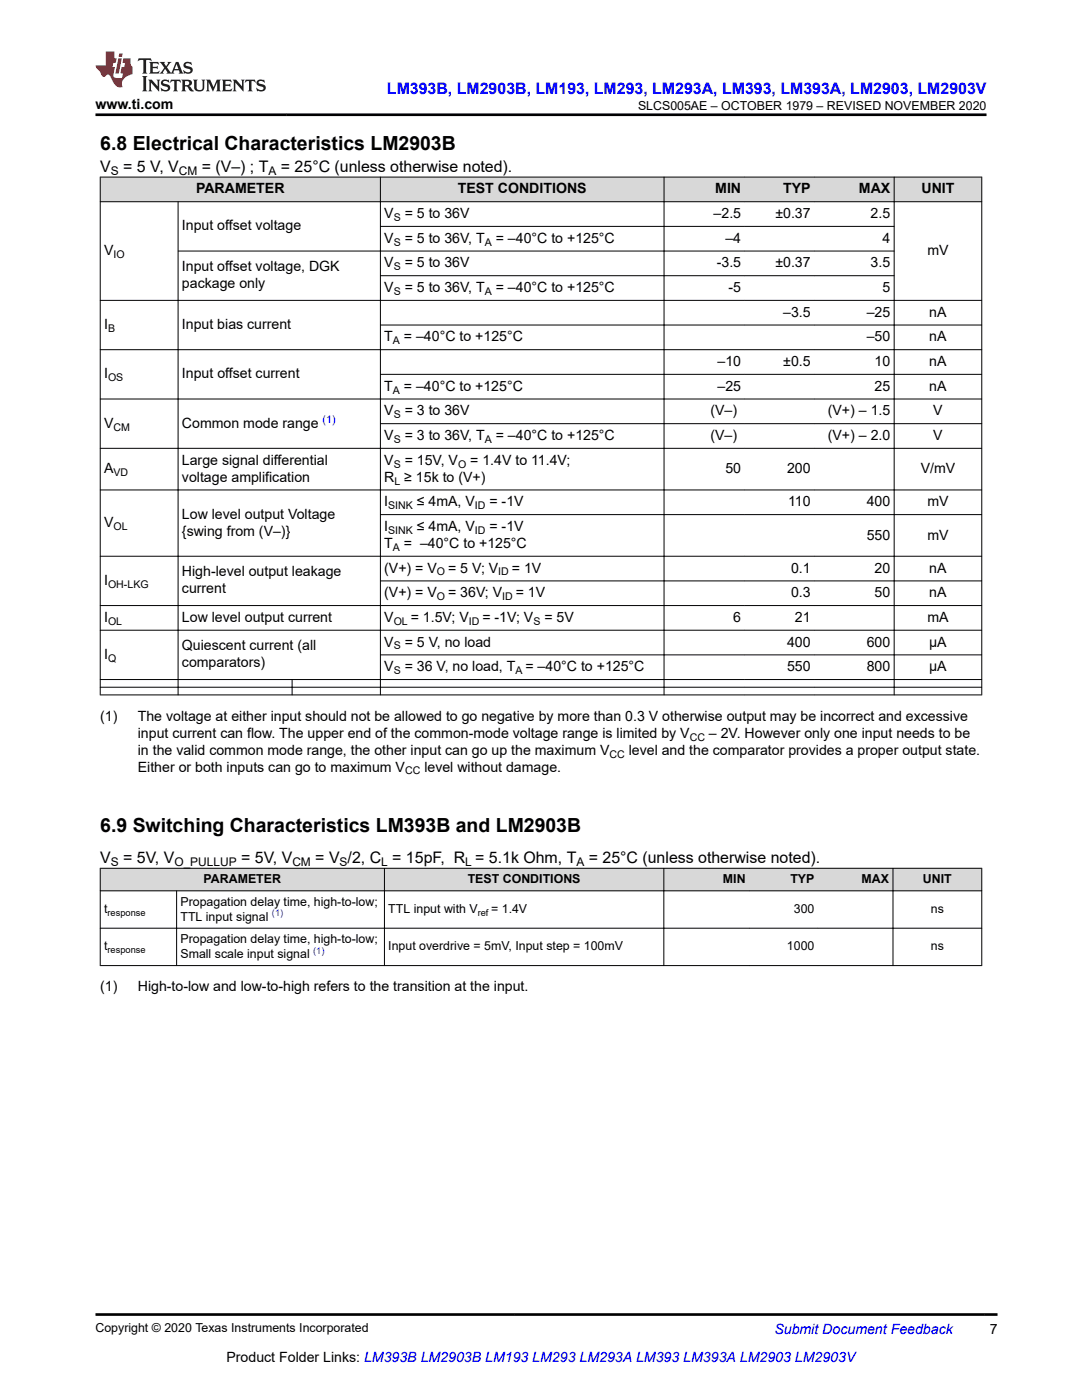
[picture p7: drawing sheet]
<svg xmlns="http://www.w3.org/2000/svg" width="216mm" height="279mm" viewBox="0 0 216 279" stroke-linecap="round" stroke-linejoin="round" font-family="sans-serif">
<defs><g id="words">
<g font-size="3.9">
<text x="20" y="29.9">6.8 Electrical Characteristics LM2903B</text>
<text x="20" y="166.1">6.9 Switching Characteristics LM393B and LM2903B</text>
</g>
<text font-size="3.2" fill="#00f" x="77.2" y="18.7">LM393B, LM2903B, LM193, LM293, LM293A, LM393, LM393A, LM2903, LM2903V</text>
<g font-size="3.2">
<text x="20" y="34.3">V</text>
<text x="24.6" y="34.3">= 5 V, V</text>
<text x="40.3" y="34.3">= (V–) ; T</text>
<text x="56.1" y="34.3">= 25°C (unless otherwise noted).</text>
<text x="20" y="172.2">V</text>
<text x="24.6" y="172.2">= 5V, V</text>
<text x="48.1" y="172.2">= 5V, V</text>
<text x="62.9" y="172.2">= V /2, C = 15pF, R = 5.1k Ohm, T</text>
<text x="117.5" y="172.2">= 25°C (unless otherwise noted).</text>
</g>
<g font-size="2.8">
<text x="19.1" y="21.8">www.ti.com</text>
<text x="39.1" y="38.6">PARAMETER</text>
<text x="91.3" y="38.6">TEST CONDITIONS</text>
<text x="142.7" y="38.6">MIN</text>
<text x="156.3" y="38.6">TYP</text>
<text x="171.4" y="38.6">MAX</text>
<text x="183.9" y="38.6">UNIT</text>
<text x="36.3" y="46">Input offset voltage</text>
<text x="76.7" y="43.5">V</text>
<text x="80.8" y="43.5">= 5 to 36V</text>
<text x="142.4" y="43.5">–2.5</text>
<text x="154.7" y="43.5">±0.37</text>
<text x="173.7" y="43.5">2.5</text>
<text x="20.8" y="50.9">V</text>
<text x="76.7" y="53.4">V</text>
<text x="76.7" y="48.5">V</text>
<text x="80.8" y="53.4">= 5 to 36V</text>
<text x="80.8" y="48.5">= 5 to 36V, T</text>
<text x="98.9" y="48.5">= –40°C to +125°C</text>
<text x="143" y="53.4">-3.5</text>
<text x="144.8" y="48.5">–4</text>
<text x="154.7" y="53.4">±0.37</text>
<text x="173.7" y="53.4">3.5</text>
<text x="176.1" y="48.5">4</text>
<text x="185" y="50.9">mV</text>
<text x="36.3" y="54.1">Input offset voltage, DGK</text>
<text x="36.3" y="57.5">package only</text>
<text x="76.7" y="58.3">V</text>
<text x="80.8" y="58.3">= 5 to 36V, T</text>
<text x="98.9" y="58.3">= –40°C to +125°C</text>
<text x="145.4" y="58.3">-5</text>
<text x="176.1" y="58.3">5</text>
<text x="20.8" y="65.7">I</text>
<text x="36.3" y="65.7">Input bias current</text>
<text x="156.3" y="63.2">–3.5</text>
<text x="172.9" y="63.2">–25</text>
<text x="185.4" y="63.2">nA</text>
<text x="76.7" y="68.1">T</text>
<text x="80.6" y="68.1">= –40°C to +125°C</text>
<text x="172.9" y="68.1">–50</text>
<text x="185.4" y="68.1">nA</text>
<text x="20.8" y="75.5">I</text>
<text x="36.3" y="75.5">Input offset current</text>
<text x="76.7" y="78">T</text>
<text x="80.6" y="78">= –40°C to +125°C</text>
<text x="143.2" y="73.1">–10</text>
<text x="143.2" y="78">–25</text>
<text x="156.3" y="73.1">±0.5</text>
<text x="174.5" y="73.1">10</text>
<text x="174.5" y="78">25</text>
<text x="185.4" y="78">nA</text>
<text x="185.4" y="73.1">nA</text>
<text x="76.7" y="82.9">V</text>
<text x="80.8" y="82.9">= 3 to 36V</text>
<text x="141.8" y="82.9">(V–)</text>
<text x="165.2" y="82.9">(V+) – 1.5</text>
<text x="186.2" y="82.9">V</text>
<text x="20.8" y="85.4">V</text>
<text x="36.3" y="85.4">Common mode range</text>
<text x="76.7" y="87.8">V</text>
<text x="80.8" y="87.8">= 3 to 36V, T</text>
<text x="98.9" y="87.8">= –40°C to +125°C</text>
<text x="141.8" y="87.8">(V–)</text>
<text x="165.2" y="87.8">(V+) – 2.0</text>
<text x="186.2" y="87.8">V</text>
<text x="20.8" y="94.4">A</text>
<text x="36.3" y="92.7">Large signal differential</text>
<text x="76.7" y="92.7">V</text>
<text x="80.8" y="92.7">= 15V, V</text>
<text x="93.8" y="92.7">= 1.4V to 11.4V;</text>
<text x="144.8" y="94.4">50</text>
<text x="157.1" y="94.4">200</text>
<text x="183.7" y="94.4">V/mV</text>
<text x="36.3" y="96.1">voltage amplification</text>
<text x="76.7" y="101.1">I</text>
<text x="76.7" y="96.1">R ≥ 15k to (V+)</text>
<text x="83.2" y="101.1">≤ 4mA, V</text>
<text x="97.7" y="101.1">= -1V</text>
<text x="157.3" y="101.1">110</text>
<text x="172.9" y="101.1">400</text>
<text x="185" y="101.1">mV</text>
<text x="20.8" y="105.2">V</text>
<text x="36.3" y="106.9">{swing from (V–)}</text>
<text x="36.3" y="103.5">Low level output Voltage</text>
<text x="76.7" y="106">I</text>
<text x="83.2" y="106">≤ 4mA, V</text>
<text x="97.7" y="106">= -1V</text>
<text x="172.9" y="107.7">550</text>
<text x="185" y="107.7">mV</text>
<text x="76.7" y="109.4">T</text>
<text x="80.6" y="109.4">= –40°C to +125°C</text>
<text x="20.8" y="116.7">I</text>
<text x="36.3" y="115.1">High-level output leakage</text>
<text x="36.3" y="118.4">current</text>
<text x="76.7" y="114.3">(V+) = V</text>
<text x="76.7" y="119.2">(V+) = V</text>
<text x="89.4" y="114.3">= 5 V; V</text>
<text x="89.4" y="119.2">= 36V; V</text>
<text x="102.1" y="114.3">= 1V</text>
<text x="102.9" y="119.2">= 1V</text>
<text x="157.8" y="114.3">0.1</text>
<text x="157.8" y="119.2">0.3</text>
<text x="174.5" y="114.3">20</text>
<text x="174.5" y="119.2">50</text>
<text x="185.4" y="114.3">nA</text>
<text x="185.4" y="119.2">nA</text>
<text x="20.8" y="124.1">I</text>
<text x="36.3" y="124.1">Low level output current</text>
<text x="76.7" y="124.1">V</text>
<text x="82" y="124.1">= 1.5V; V</text>
<text x="96.3" y="124.1">= -1V; V</text>
<text x="108.6" y="124.1">= 5V</text>
<text x="146.3" y="124.1">6</text>
<text x="158.6" y="124.1">21</text>
<text x="185" y="124.1">mA</text>
<text x="20.8" y="131.5">I</text>
<text x="36.3" y="129.8">Quiescent current (all</text>
<text x="76.7" y="129">V</text>
<text x="80.8" y="129">= 5 V, no load</text>
<text x="157.1" y="129">400</text>
<text x="172.9" y="129">600</text>
<text x="185.4" y="129">µA</text>
<text x="36.3" y="133.2">comparators)</text>
<text x="76.7" y="134">V</text>
<text x="80.8" y="134">= 36 V, no load, T</text>
<text x="104.9" y="134">= –40°C to +125°C</text>
<text x="157.1" y="134">550</text>
<text x="172.9" y="134">800</text>
<text x="185.4" y="134">µA</text>
<text x="20" y="143.8">(1)</text>
<text x="27.5" y="143.8">The voltage at either input should not be allowed to go negative by more than 0.3 V otherwise output may be incorrect and excessive</text>
<text x="27.5" y="147.2">input current can flow. The upper end of the common-mode voltage range is limited by V</text>
<text x="141.5" y="147.2">– 2V. However only one input needs to be</text>
<text x="27.5" y="154">Either or both inputs can go to maximum V</text>
<text x="27.5" y="150.6">in the valid common mode range, the other input can go up the maximum V</text>
<text x="84.7" y="154">level without damage.</text>
<text x="125.5" y="150.6">level and the comparator provides a proper output state.</text>
<text x="20" y="197.9">(1)</text>
<text x="27.5" y="197.9">High-to-low and low-to-high refers to the transition at the input.</text>
<text x="197.5" y="266.1">7</text>
<text x="45.2" y="271.7">Product Folder Links: LM393B LM2903B LM193 LM293 LM293A LM393 LM393A LM2903 LM2903V</text>
</g>
<text font-size="2.8" fill="#00f" x="154.5" y="266.2">Submit Document Feedback</text>
<g font-size="2.5">
<text x="127.3" y="21.9">SLCS005AE – OCTOBER 1979 – REVISED NOVEMBER 2020</text>
<text x="40.6" y="176.2">PARAMETER</text>
<text x="93.3" y="176.2">TEST CONDITIONS</text>
<text x="144.3" y="176.2">MIN</text>
<text x="157.7" y="176.2">TYP</text>
<text x="171.9" y="176.2">MAX</text>
<text x="184.2" y="176.2">UNIT</text>
<text x="20.8" y="182.2">t</text>
<text x="36" y="180.7">Propagation delay time, high-to-low;</text>
<text x="36" y="183.7">TTL input signal</text>
<text x="77.5" y="182.2">TTL input with V</text>
<text x="98" y="182.2">= 1.4V</text>
<text x="158.4" y="182.2">300</text>
<text x="185.7" y="182.2">ns</text>
<text x="20.8" y="189.7">t</text>
<text x="36" y="188.2">Propagation delay time, high-to-low;</text>
<text x="36" y="191.2">Small scale input signal</text>
<text x="77.5" y="189.7">Input overdrive = 5mV, Input step = 100mV</text>
<text x="157" y="189.7">1000</text>
<text x="185.7" y="189.7">ns</text>
<text x="19.1" y="265.9">Copyright © 2020 Texas Instruments Incorporated</text>
</g>
<g font-size="2.4">
<text x="22.1" y="34.9">S</text>
<text x="35.7" y="34.9">CM</text>
<text x="53.6" y="34.9">A</text>
<text x="22.1" y="172.9">S</text>
<text x="34.8" y="172.9">O_PULLUP</text>
<text x="58.3" y="172.9">CM</text>
<text x="67.8" y="172.9">S</text>
<text x="76.1" y="172.9">L</text>
<text x="92.8" y="172.9">L</text>
<text x="115" y="172.9">A</text>
</g>
<g font-size="2.1">
<text x="78.6" y="44.1">S</text>
<text x="22.6" y="51.5">IO</text>
<text x="78.6" y="53.9">S</text>
<text x="78.6" y="49">S</text>
<text x="96.7" y="49">A</text>
<text x="78.6" y="58.9">S</text>
<text x="96.7" y="58.9">A</text>
<text x="21.6" y="66.2">B</text>
<text x="78.4" y="68.7">A</text>
<text x="21.6" y="76.1">OS</text>
<text x="78.4" y="78.5">A</text>
<text x="78.6" y="83.5">S</text>
<text x="22.6" y="85.9">CM</text>
<text x="78.6" y="88.4">S</text>
<text x="96.7" y="88.4">A</text>
<text x="22.6" y="95">VD</text>
<text x="78.6" y="93.3">S</text>
<text x="91.4" y="93.3">O</text>
<text x="77.5" y="101.6">SINK</text>
<text x="78.7" y="96.7">L</text>
<text x="94.8" y="101.6">ID</text>
<text x="22.6" y="105.8">OL</text>
<text x="77.5" y="106.5">SINK</text>
<text x="94.8" y="106.5">ID</text>
<text x="78.4" y="109.9">A</text>
<text x="21.6" y="117.3">OH-LKG</text>
<text x="87.2" y="119.8">O</text>
<text x="87.2" y="114.8">O</text>
<text x="99.4" y="114.8">ID</text>
<text x="100.2" y="119.8">ID</text>
<text x="21.6" y="124.7">OL</text>
<text x="78.6" y="124.7">OL</text>
<text x="93.6" y="124.7">ID</text>
<text x="106.4" y="124.7">S</text>
<text x="78.6" y="129.6">S</text>
<text x="21.6" y="132.1">Q</text>
<text x="78.6" y="134.5">S</text>
<text x="102.8" y="134.5">A</text>
<text x="137.6" y="147.8">CC</text>
<text x="80.8" y="154.6">CC</text>
<text x="121.6" y="151.2">CC</text>
</g>
<text font-size="2.1" fill="#00f" x="64.4" y="84.4">(1)</text>
<g font-size="1.9">
<text x="21.5" y="182.7">response</text>
<text x="95.3" y="182.7">ref</text>
<text x="21.5" y="190.2">response</text>
</g>
<g font-size="1.9" fill="#00f">
<text x="54.3" y="182.9">(1)</text>
<text x="62.5" y="190.3">(1)</text>
</g>
</g></defs>
<g fill="#d8d8d8">
<path d="M20 35.3h175.9v5h-175.9z" fill-rule="evenodd"/>
<path d="M20.1 35.4h55.7v4.8h-55.7z" fill-rule="evenodd"/>
<path d="M76 35.4h56.4v4.8h-56.4z" fill-rule="evenodd"/>
<path d="M132.6 35.4h16v4.8h-16z" fill-rule="evenodd"/>
<path d="M148.6 35.4h13.9v4.8h-13.9z" fill-rule="evenodd"/>
<path d="M162.5 35.4h15.9v4.8h-15.9z" fill-rule="evenodd"/>
<path d="M178.5 35.4h17.3v4.8h-17.3z" fill-rule="evenodd"/>
</g>
<g fill="none" stroke="#000" stroke-width=".2">
<path d="M19.9 35.3h176.1M20 35.3v103.4M75.9 35.3v103.4M132.5 35.3v103.4M178.4 35.3v103.4M195.9 35.3v103.4M19.9 40.3h176.1M19.9 59.9h176.1M35.5 50.1h143M35.5 40.2v98.5M75.8 45.2h102.7M75.8 55h102.7"/>
<path d="M19.9 79.6h176.1M75.8 64.9h120.2M75.8 74.7h120.2M196 69.8h-176.1M19.9 97.8h176.1M75.8 84.6h120.2M196 89.5h-176.1M19.9 111h176.1M75.8 102.7h120.2M75.8 115.9h120.2M19.9 120.9h176.1M19.9 125.8h176.1"/>
<path d="M19.9 135.6h176.1M19.9 137.2h176.1M19.9 138.7h176.1M58.3 135.6v3.1M75.8 130.7h120.2"/>
</g>
<g fill="#d8d8d8">
<path d="M20 173.3h175.9v4.5h-175.9z" fill-rule="evenodd"/>
<path d="M20.1 173.3h56.5v4.4h-56.5z" fill-rule="evenodd"/>
<path d="M76.8 173.3h55.6v4.4h-55.6z" fill-rule="evenodd"/>
<path d="M132.5 173.3h17v4.4h-17z" fill-rule="evenodd"/>
<path d="M149.5 173.3h13.7v4.4h-13.7z" fill-rule="evenodd"/>
<path d="M163.2 173.3h14.9v4.4h-14.9z" fill-rule="evenodd"/>
<path d="M178.2 173.3h17.6v4.4h-17.6z" fill-rule="evenodd"/>
</g>
<path d="M19.9 173.3h176.1M19.9 177.8h176.1M20 173.2v19.6M35.2 177.7v15.1M76.7 173.2v19.6M132.5 173.2v19.6M178.2 173.2v19.6M195.9 173.2v19.6M19.9 185.2h176.1M19.9 192.7h176.1" fill="none" stroke="#000" stroke-width=".2"/>
<path d="M27.7 11.6l-.2 .6 .5-.2h.6v.1v2.2l-.2 .4h1l-.2-.4v-2.2v-.1h.5l.5 .2-.1-.6zM29.8 12.4l.2 .3v1.6l-.2 .4h1.9l.1-.6a1.08 1.08 0 0 1-1.3 .2v-.7h.6l.4 .2v-.7l-.4 .2h-.6v-.5l.2-.2a1 1 0 0 1 1 .3l-.1-.5zM31.8 12.4l1 1.1-1 1.2h.9l-.2-.2 .4-.8 .5 .8-.2 .2h1.6l-.2-.2 .1-.5h1l.1 .5-.1 .2h.9l-.2-.4-.8-1.9h-.5l-1 2.1-.8-1.1 .9-1h-.8l.2 .2-.5 .6-.3-.6 .1-.2zM35.2 12.8l.4 1h-.8zM36.8 12.5a.65 .65 0 0 0-.2 .7 .65 .65 0 0 0 .6 .5l.7 .1 .1 .3a.79 .79 0 0 1-.7 .4 .79 .79 0 0 1-.7-.5l.1 .7 .2-.1a.93 .93 0 0 0 1.1 0 .93 .93 0 0 0 .4-.9 1.46 1.46 0 0 0-1.2-.6l-.1-.3a1.09 1.09 0 0 1 1.2 .2l-.2-.6-.1 .1-.6-.2zM28.4 15.2l.2 .4v2.2l-.2 .4h1l-.2-.4v-2.2l.2-.4zM29.6 15.9l.2 .4v1.5l-.2 .4h.8l-.3-.4v-1.3l1.7 1.8v-2l.2-.4h-.8l.2 .2 .1 1.1-1.2-1.3zM32.3 16a.65 .65 0 0 0-.2 .8 .65 .65 0 0 0 .7 .4l.6 .2 .1 .2a.79 .79 0 0 1-.7 .4 .79 .79 0 0 1-.7-.5l.1 .7 .2-.1a.93 .93 0 0 0 1.1 .1 .93 .93 0 0 0 .4-1 1.46 1.46 0 0 0-1.2-.5l-.1-.4a1.09 1.09 0 0 1 1.2 .2l-.2-.6-.1 .1-.6-.1zM34.1 15.9l-.1 .6a.63 .63 0 0 1 .7-.3l.1 1.6-.3 .4h1l-.2-.4v-1.6a.66 .66 0 0 1 .8 .3l-.1-.6zM36.2 15.9l.2 .4v1.5l-.2 .4h.9l-.2-.2v-.7h.5l.1 .2a.79 .79 0 0 0 1.2 .6l-1-.9a.61 .61 0 0 0 .6-.6 .61 .61 0 0 0-.5-.7zM36.9 16.2h.2a.47 .47 0 0 1 .5 .1 .47 .47 0 0 1 .1 .5l-.2 .1-.6 .1zM38.5 15.9l.2 .2a2.27 2.27 0 0 0 .4 2 1.04 1.04 0 0 0 1.7-.7v-1.3l.2-.2h-.8l.2 .4v1.1a.6 .6 0 0 1-.6 .6 .6 .6 0 0 1-.6-.6v-1.1l.3-.4zM41.1 15.9l.2 .4v1.5l-.2 .4h.7l-.2-.4v-1.4l.9 1.9 .8-1.9v1.4l-.2 .4h1l-.3-.4v-1.5l.3-.4h-.8l-.7 1.5-.7-1.5zM44.3 15.9l.2 .4v1.5l-.2 .4h1.9l.1-.6a1.09 1.09 0 0 1-1.3 .2v-.7h.6l.4 .2v-.6l-.4 .2h-.6v-.6l.2-.1a1.01 1.01 0 0 1 1 .3l-.1-.6zM46.4 15.9l.3 .4v1.5l-.3 .4h.8l-.2-.4v-1.3l1.6 1.8v-2l.2-.4h-.7l.2 .2v1.1l-1.2-1.3zM49 15.9l-.1 .6a.63 .63 0 0 1 .8-.3v1.6l-.3 .4h1l-.2-.4v-1.6a.66 .66 0 0 1 .8 .3l-.1-.6zM51.4 16a.65 .65 0 0 0-.2 .8 .65 .65 0 0 0 .6 .4l.6 .2 .2 .2a.79 .79 0 0 1-.8 .4 .79 .79 0 0 1-.6-.5l.1 .7 .2-.1a.93 .93 0 0 0 1 .1 .93 .93 0 0 0 .5-1 1.46 1.46 0 0 0-1.3-.5l-.1-.4a1.09 1.09 0 0 1 1.3 .2l-.2-.6-.2 .1-.5-.1z" fill="#231f20"/>
<path d="M21.1 10.3v2.7h-2v.4l.9 1a.95 .95 0 0 0 .9 .9 .59 .59 0 0 1 .6-.4 .59 .59 0 0 1 .5 .3l.4 .8a1.59 1.59 0 0 0 2.1 1.4 1.61 1.61 0 0 1 1-2.3l1-.3-.1-1.5a1.59 1.59 0 0 1-.4-1.7h-1.4l-.2 .9h.5l-.1 .9h-.5l-.2 .9v.3l.4 .1-.2 .9h-.6a.73 .73 0 0 1-1.1-.7l.3-1.5h-.5l.2-.9h.5l.2-.9h-.5v-1.3zM23.6 11.6l-.6 3.1h.7l.6-3.1zM23.8 10.7l-.1 .6h.7l.1-.6z" fill="#ed1c24"/>
<path d="M19.1 22.9h177.8M19 262.3h180" fill="none" stroke="#000" stroke-width=".53"/>
<use href="#words"/>
</svg>
